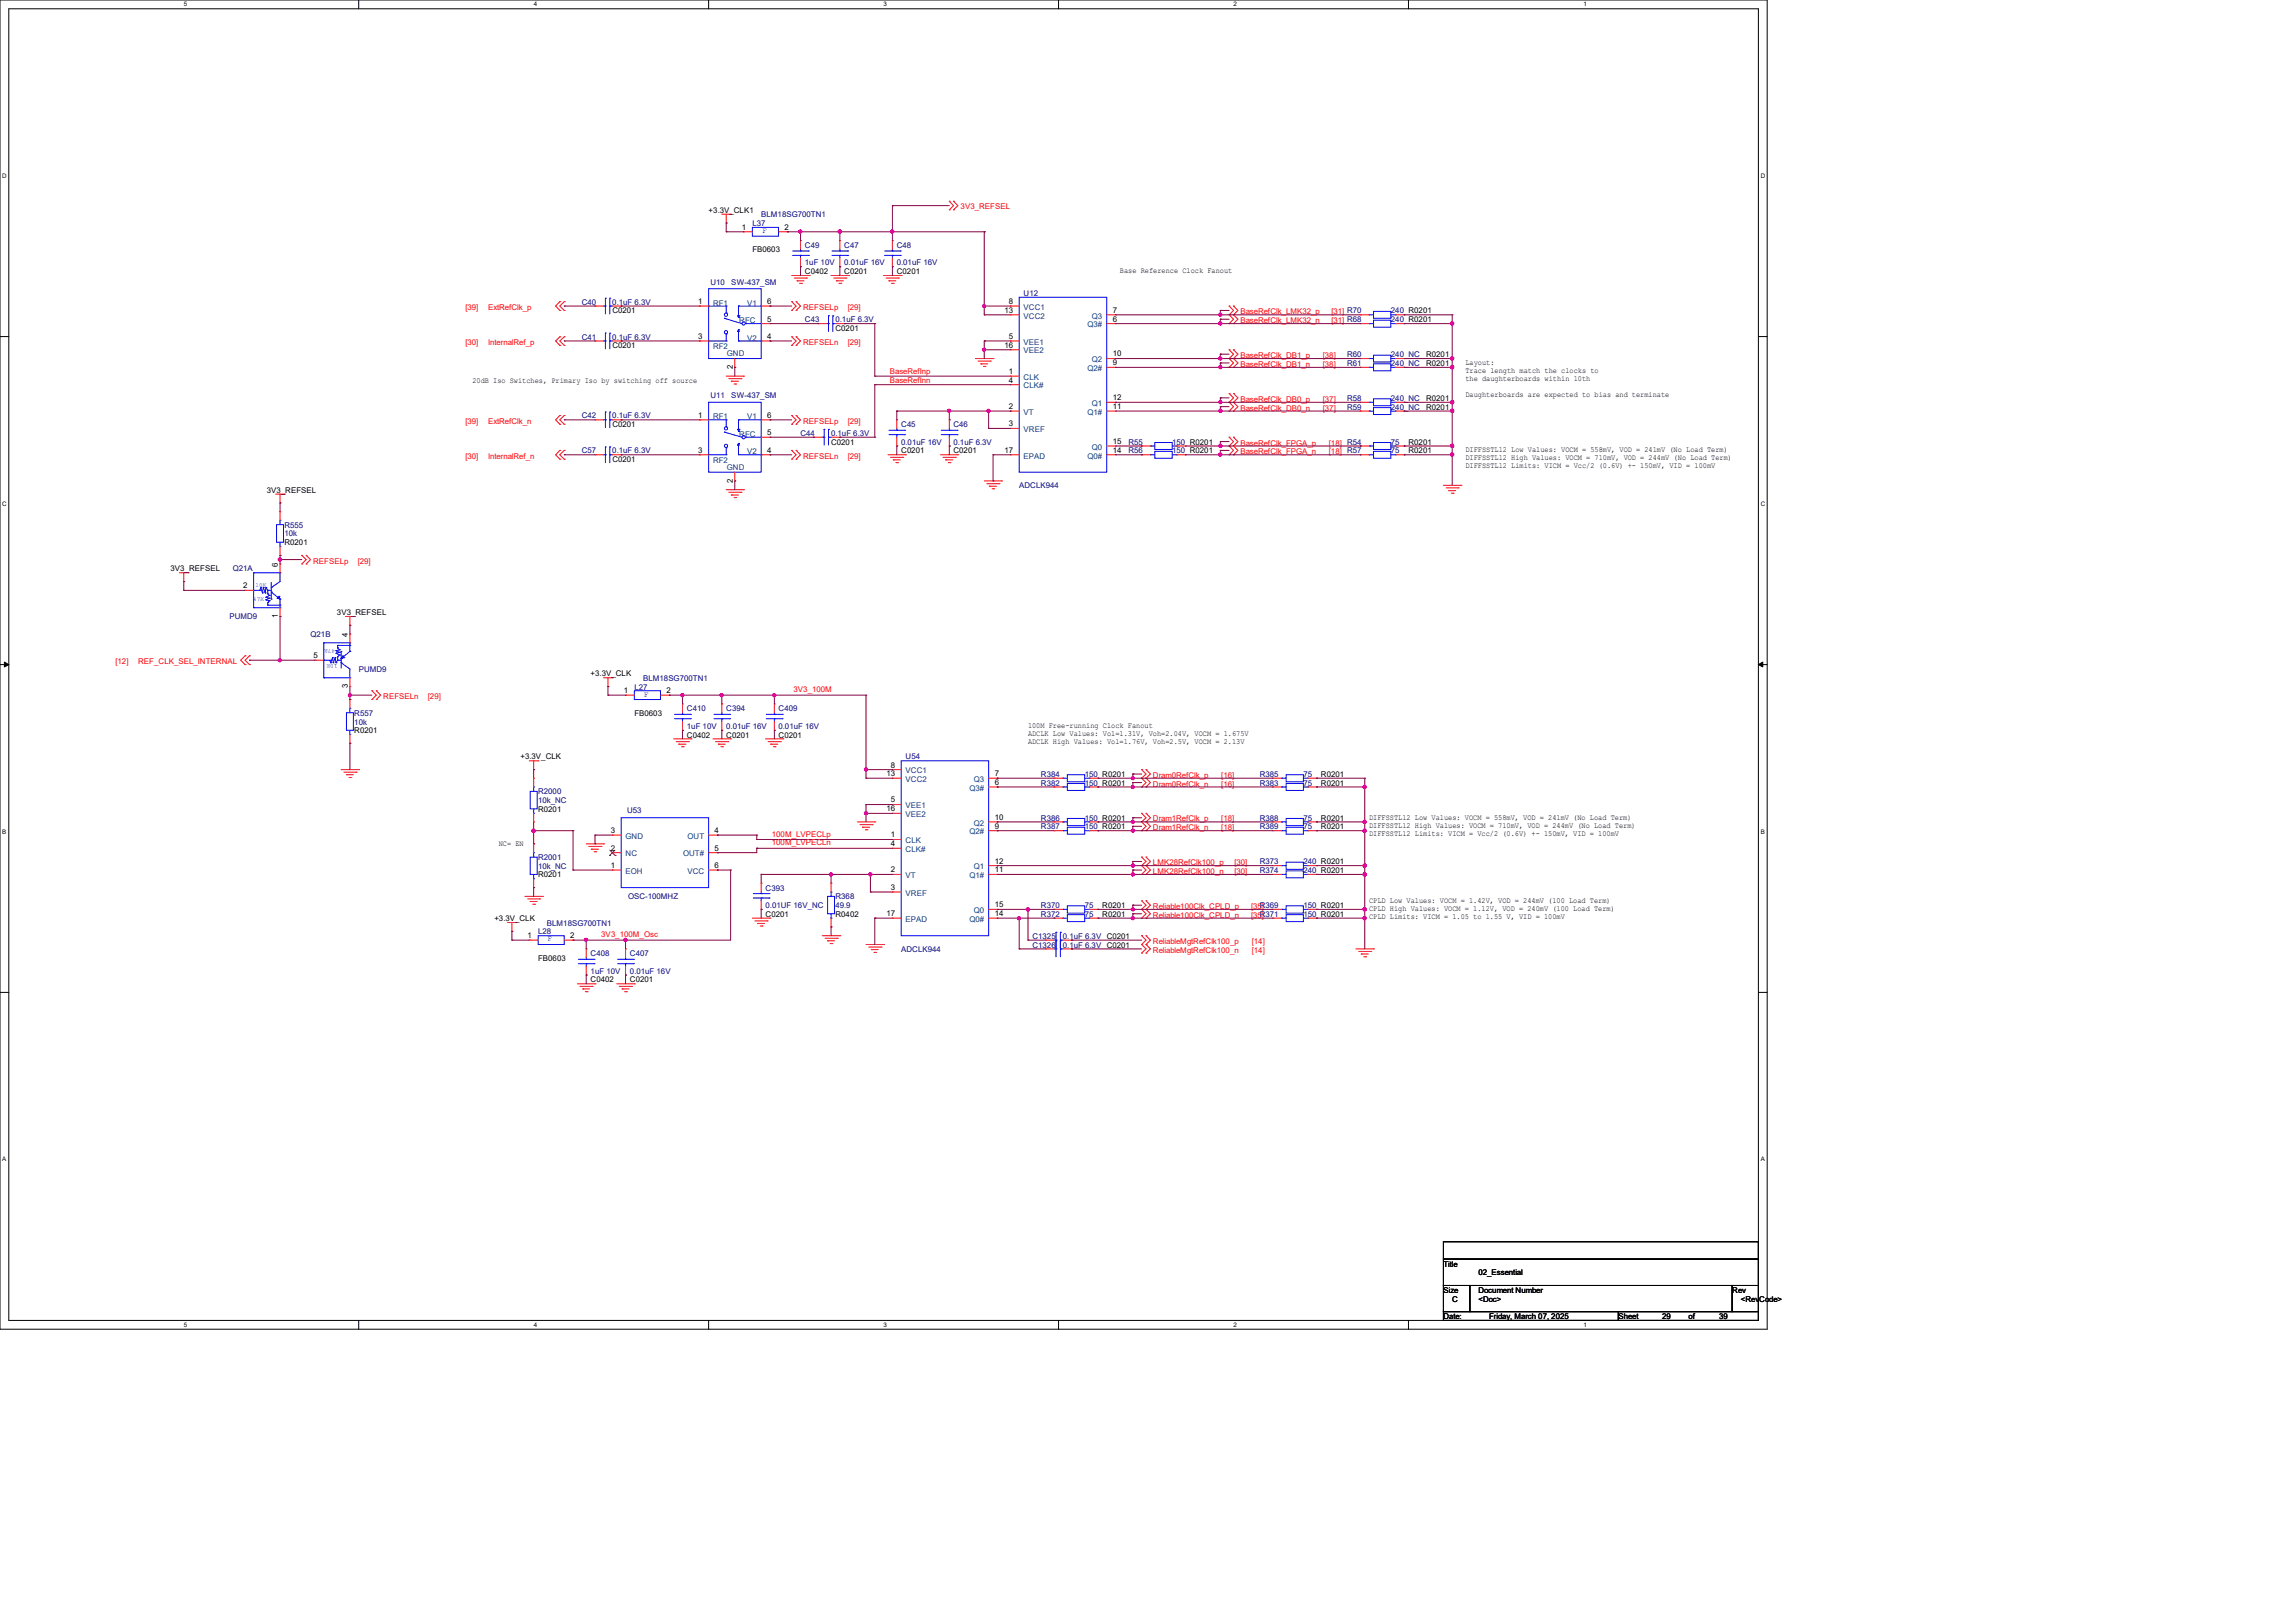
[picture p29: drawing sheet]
<svg xmlns="http://www.w3.org/2000/svg" width="420mm" height="297mm" viewBox="0 0 420 297" stroke-linecap="round" stroke-linejoin="round" font-family="sans-serif">
<defs><g id="words">
<g font-size="1.4">
<text x="129.6" y="39">+3.3V_CLK1</text>
<text x="135.7" y="42">1</text>
<text x="137.6" y="46.2">FB0603</text>
<text x="143.5" y="42">2</text>
<text x="147.2" y="50.2">C0402</text>
<text x="154.4" y="50.2">C0201</text>
<text x="164" y="50.2">C0201</text>
<text x="204.9" y="50">Base Reference Clock Fanout</text>
<text x="112" y="57.4">C0201</text>
<text x="127.7" y="55.6">1</text>
<text x="140.3" y="58.8">5</text>
<text x="140.3" y="55.6">6</text>
<text x="183.7" y="57.2">13</text>
<text x="184.5" y="55.6">8</text>
<text x="203.5" y="57.2">7</text>
<text x="203.5" y="58.8">6</text>
<text x="112" y="63.8">C0201</text>
<text x="127.7" y="62">3</text>
<text x="140.3" y="62">4</text>
<text x="152.8" y="60.6">C0201</text>
<text x="183.7" y="63.6">16</text>
<text x="184.5" y="62">5</text>
<text x="203.5" y="65.2">10</text>
<text x="260.9" y="65.4">R0201</text>
<text x="86.4" y="70">20dB Iso Switches, Primary Iso by switching off source</text>
<text x="134" y="67.5" transform="rotate(-90 134 67.5)">2</text>
<text x="184.5" y="68.5">1</text>
<text x="184.5" y="70">4</text>
<text x="203.5" y="66.8">9</text>
<text x="260.9" y="67">R0201</text>
<text x="268.1" y="66.8">Layout:</text>
<text x="268.1" y="68.2">Trace length match the clocks to</text>
<text x="268.1" y="69.7">the daughterboards within 10th</text>
<text x="127.7" y="76.5">1</text>
<text x="140.3" y="76.5">6</text>
<text x="184.5" y="74.8">2</text>
<text x="203.5" y="73.2">12</text>
<text x="203.5" y="74.8">11</text>
<text x="260.9" y="73.4">R0201</text>
<text x="260.9" y="75">R0201</text>
<text x="268.1" y="72.6">Daughterboards are expected to bias and terminate</text>
<text x="112" y="78.2">C0201</text>
<text x="127.7" y="82.8">3</text>
<text x="140.3" y="82.8">4</text>
<text x="140.3" y="79.6">5</text>
<text x="152" y="81.4">C0201</text>
<text x="164.8" y="83">C0201</text>
<text x="174.4" y="83">C0201</text>
<text x="183.7" y="82.8">17</text>
<text x="184.5" y="78">3</text>
<text x="203.5" y="81.2">15</text>
<text x="203.5" y="82.8">14</text>
<text x="257.6" y="81.4">R0201</text>
<text x="257.6" y="83">R0201</text>
<text x="268.1" y="82.8">DIFFSSTL12 Low Values: VOCM = 558mV, VOD = 241mV (No Load Term)</text>
<text x="112" y="84.6">C0201</text>
<text x="134" y="88.3" transform="rotate(-90 134 88.3)">2</text>
<text x="268.1" y="84.2">DIFFSSTL12 High Values: VOCM = 710mV, VOD = 244mV (No Load Term)</text>
<text x="268.1" y="85.7">DIFFSSTL12 Limits: VICM = Vcc/2 (0.6V) +- 150mV, VID = 100mV</text>
<text x="48.8" y="90.2">3V3_REFSEL</text>
<text x="52" y="99.8">R0201</text>
<text x="31.2" y="104.6">3V3_REFSEL</text>
<text x="44.5" y="107.7">2</text>
<text x="50.8" y="103.7" transform="rotate(-90 50.8 103.7)">6</text>
<text x="50.8" y="113.1" transform="rotate(-90 50.8 113.1)">1</text>
<text x="61.6" y="112.6">3V3_REFSEL</text>
<text x="63.6" y="116.5" transform="rotate(-90 63.6 116.5)">4</text>
<text x="57.3" y="120.4">5</text>
<text x="63.6" y="125.9" transform="rotate(-90 63.6 125.9)">3</text>
<text x="108" y="123.8">+3.3V_CLK</text>
<text x="114.1" y="126.8">1</text>
<text x="116" y="131">FB0603</text>
<text x="121.9" y="126.8">2</text>
<text x="64.8" y="134.2">R0201</text>
<text x="125.6" y="135">C0402</text>
<text x="132.8" y="135">C0201</text>
<text x="142.4" y="135">C0201</text>
<text x="188" y="133.2">100M Free-running Clock Fanout</text>
<text x="188" y="134.7">ADCLK Low Values: Vol=1.31V, Voh=2.04V, VOCM = 1.675V</text>
<text x="188" y="136.1">ADCLK High Values: Vol=1.76V, Voh=2.5V, VOCM = 2.13V</text>
<text x="95.2" y="139">+3.3V_CLK</text>
<text x="162.1" y="142">13</text>
<text x="162.9" y="140.5">8</text>
<text x="181.9" y="142">7</text>
<text x="181.9" y="143.6">6</text>
<text x="241.6" y="142.2">R0201</text>
<text x="241.6" y="143.8">R0201</text>
<text x="98.4" y="148.6">R0201</text>
<text x="162.1" y="148.5">16</text>
<text x="162.9" y="146.9">5</text>
<text x="91.2" y="154.8">NC= EN</text>
<text x="111.7" y="152.4">3</text>
<text x="111.7" y="155.7">2</text>
<text x="130.7" y="152.4">4</text>
<text x="130.7" y="155.7">5</text>
<text x="162.9" y="153.3">1</text>
<text x="162.9" y="154.9">4</text>
<text x="181.9" y="150">10</text>
<text x="181.9" y="151.6">9</text>
<text x="241.6" y="150.2">R0201</text>
<text x="241.6" y="151.8">R0201</text>
<text x="250.4" y="150">DIFFSSTL12 Low Values: VOCM = 558mV, VOD = 241mV (No Load Term)</text>
<text x="250.4" y="151.5">DIFFSSTL12 High Values: VOCM = 710mV, VOD = 244mV (No Load Term)</text>
<text x="250.4" y="152.9">DIFFSSTL12 Limits: VICM = Vcc/2 (0.6V) +- 150mV, VID = 100mV</text>
<text x="98.4" y="160.6">R0201</text>
<text x="111.7" y="158.8">1</text>
<text x="130.7" y="158.8">6</text>
<text x="162.9" y="159.6">2</text>
<text x="181.9" y="158">12</text>
<text x="181.9" y="159.6">11</text>
<text x="140" y="167.8">C0201</text>
<text x="152.8" y="167.8">R0402</text>
<text x="162.1" y="167.6">17</text>
<text x="162.9" y="162.9">3</text>
<text x="181.9" y="166">15</text>
<text x="181.9" y="167.6">14</text>
<text x="201.6" y="166.2">R0201</text>
<text x="201.6" y="167.8">R0201</text>
<text x="250.4" y="165.2">CPLD Low Values: VOCM = 1.42V, VOD = 244mV (100 Load Term)</text>
<text x="250.4" y="166.7">CPLD High Values: VOCM = 1.12V, VOD = 240mV (100 Load Term)</text>
<text x="90.4" y="168.6">+3.3V_CLK</text>
<text x="96.5" y="171.7">1</text>
<text x="104.3" y="171.7">2</text>
<text x="250.4" y="168.1">CPLD Limits: VICM = 1.05 to 1.55 V, VID = 100mV</text>
<text x="98.4" y="175.8">FB0603</text>
<text x="108" y="179.8">C0402</text>
<text x="115.2" y="179.8">C0201</text>
<text x="264" y="231.8">Title</text>
<text x="270.4" y="233.4">02_Essential</text>
<text x="264" y="236.6">Size</text>
<text x="265.6" y="238.2">C</text>
<text x="270.4" y="236.6">Document Number</text>
<text x="270.4" y="238.2">&lt;Doc&gt;</text>
<text x="316.9" y="236.6">Rev</text>
<text x="318.4" y="238.2">&lt;RevCode&gt;</text>
<text x="264" y="241.4">Date:</text>
<text x="272.4" y="241.4">Friday, March 07, 2025</text>
<text x="296" y="241.4">Sheet</text>
<text x="304" y="241.4">29</text>
<text x="308.9" y="241.4">of</text>
<text x="314.5" y="241.4">39</text>
</g>
<g font-size="1.4" fill="#000080">
<text x="137.6" y="41.4">L37</text>
<text x="139.2" y="39.8">BLM18SG700TN1</text>
<text x="147.2" y="45.4">C49</text>
<text x="154.4" y="45.4">C47</text>
<text x="164" y="45.4">C48</text>
<text x="130" y="52.1">U10</text>
<text x="133.8" y="52.1">SW-437_SM</text>
<text x="147.2" y="48.6">1uF 10V</text>
<text x="154.4" y="48.6">0.01uF 16V</text>
<text x="164" y="48.6">0.01uF 16V</text>
<text x="106.4" y="55.8">C40</text>
<text x="112" y="55.8">0.1uF 6.3V</text>
<text x="147.2" y="59">C43</text>
<text x="152.8" y="59">0.1uF 6.3V</text>
<text x="187.2" y="54.2">U12</text>
<text x="254.4" y="59">240 R0201</text>
<text x="254.4" y="57.4">240 R0201</text>
<text x="106.4" y="62.2">C41</text>
<text x="112" y="62.2">0.1uF 6.3V</text>
<text x="246.4" y="65.4">R60</text>
<text x="254.4" y="65.4">240_NC</text>
<text x="246.4" y="67">R61</text>
<text x="254.4" y="67">240_NC</text>
<text x="106.4" y="76.6">C42</text>
<text x="112" y="76.6">0.1uF 6.3V</text>
<text x="130" y="72.9">U11</text>
<text x="133.8" y="72.9">SW-437_SM</text>
<text x="246.4" y="73.4">R58</text>
<text x="246.4" y="75">R59</text>
<text x="254.4" y="73.4">240_NC</text>
<text x="254.4" y="75">240_NC</text>
<text x="106.4" y="83">C57</text>
<text x="112" y="83">0.1uF 6.3V</text>
<text x="146.4" y="79.8">C44</text>
<text x="152" y="79.8">0.1uF 6.3V</text>
<text x="164.8" y="78.2">C45</text>
<text x="164.8" y="81.4">0.01uF 16V</text>
<text x="174.4" y="78.2">C46</text>
<text x="174.4" y="81.4">0.1uF 6.3V</text>
<text x="206.4" y="81.4">R55</text>
<text x="206.4" y="83">R56</text>
<text x="214.4" y="81.4">150 R0201</text>
<text x="214.4" y="83">150 R0201</text>
<text x="254.4" y="81.4">75</text>
<text x="254.4" y="83">75</text>
<text x="186.4" y="89.4">ADCLK944</text>
<text x="52" y="96.6">R555</text>
<text x="52" y="98.2">10k</text>
<text x="42.6" y="104.4">Q21A</text>
<text x="42" y="113.2">PUMD9</text>
<text x="56.8" y="116.6">Q21B</text>
<text x="65.6" y="123">PUMD9</text>
<text x="117.6" y="124.6">BLM18SG700TN1</text>
<text x="64.8" y="131">R557</text>
<text x="116" y="126.2">L27</text>
<text x="125.6" y="130.2">C410</text>
<text x="132.8" y="130.2">C394</text>
<text x="142.4" y="130.2">C409</text>
<text x="64.8" y="132.6">10k</text>
<text x="125.6" y="133.4">1uF 10V</text>
<text x="132.8" y="133.4">0.01uF 16V</text>
<text x="142.4" y="133.4">0.01uF 16V</text>
<text x="165.7" y="139">U54</text>
<text x="190.4" y="143.8">R382</text>
<text x="190.4" y="142.2">R384</text>
<text x="198.4" y="143.8">150 R0201</text>
<text x="198.4" y="142.2">150 R0201</text>
<text x="230.4" y="142.2">R385</text>
<text x="230.4" y="143.8">R383</text>
<text x="238.4" y="142.2">75</text>
<text x="238.4" y="143.8">75</text>
<text x="98.4" y="145.4">R2000</text>
<text x="98.4" y="147">10k_NC</text>
<text x="114.7" y="148.8">U53</text>
<text x="190.4" y="151.8">R387</text>
<text x="190.4" y="150.2">R386</text>
<text x="198.4" y="151.8">150 R0201</text>
<text x="198.4" y="150.2">150 R0201</text>
<text x="230.4" y="150.2">R388</text>
<text x="230.4" y="151.8">R389</text>
<text x="238.4" y="150.2">75</text>
<text x="238.4" y="151.8">75</text>
<text x="98.4" y="157.4">R2001</text>
<text x="98.4" y="159">10k_NC</text>
<text x="230.4" y="159.8">R374</text>
<text x="230.4" y="158.2">R373</text>
<text x="238.4" y="159.8">240 R0201</text>
<text x="238.4" y="158.2">240 R0201</text>
<text x="114.9" y="164.4">OSC-100MHZ</text>
<text x="140" y="163">C393</text>
<text x="140" y="166.2">0.01UF 16V_NC</text>
<text x="152.8" y="164.6">R368</text>
<text x="152.8" y="166.2">49.9</text>
<text x="190.4" y="166.2">R370</text>
<text x="190.4" y="167.8">R372</text>
<text x="198.4" y="166.2">75</text>
<text x="198.4" y="167.8">75</text>
<text x="230.4" y="166.2">R369</text>
<text x="230.4" y="167.8">R371</text>
<text x="238.4" y="166.2">150 R0201</text>
<text x="238.4" y="167.8">150 R0201</text>
<text x="98.4" y="171">L28</text>
<text x="100" y="169.4">BLM18SG700TN1</text>
<text x="188.9" y="173.4">C1326</text>
<text x="188.9" y="171.8">C1325</text>
<text x="194.4" y="173.4">0.1uF 6.3V C0201</text>
<text x="194.4" y="171.8">0.1uF 6.3V C0201</text>
<text x="108" y="175">C408</text>
<text x="108" y="178.2">1uF 10V</text>
<text x="115.2" y="175">C407</text>
<text x="115.2" y="178.2">0.01uF 16V</text>
<text x="164.8" y="174.2">ADCLK944</text>
</g>
<g font-size="1.4" fill="#f00">
<text x="175.7" y="38.3">3V3_REFSEL</text>
<text x="85.1" y="56.7">[39]</text>
<text x="89.3" y="56.7">ExtRefClk_p</text>
<text x="146.9" y="56.7">REFSELp</text>
<text x="155.1" y="56.7">[29]</text>
<text x="226.9" y="57.5">BaseRefClk_LMK32_p</text>
<text x="226.9" y="59.1">BaseRefClk_LMK32_n</text>
<text x="243.5" y="57.5">[31] R70</text>
<text x="243.5" y="59.1">[31] R68</text>
<text x="85.1" y="63.1">[30]</text>
<text x="89.3" y="63.1">InternalRef_p</text>
<text x="146.9" y="63.1">REFSELn</text>
<text x="155.1" y="63.1">[29]</text>
<text x="226.9" y="65.5">BaseRefClk_DB1_p</text>
<text x="242" y="65.5">[38]</text>
<text x="162.8" y="68.5">BaseRefInp</text>
<text x="162.8" y="70.1">BaseRefInn</text>
<text x="226.9" y="67.1">BaseRefClk_DB1_n</text>
<text x="242" y="67.1">[38]</text>
<text x="85.1" y="77.5">[39]</text>
<text x="89.3" y="77.5">ExtRefClk_n</text>
<text x="146.9" y="77.5">REFSELp</text>
<text x="155.1" y="77.5">[29]</text>
<text x="226.9" y="73.5">BaseRefClk_DB0_p</text>
<text x="226.9" y="75.1">BaseRefClk_DB0_n</text>
<text x="242" y="73.5">[37]</text>
<text x="242" y="75.1">[37]</text>
<text x="85.1" y="83.9">[30]</text>
<text x="89.3" y="83.9">InternalRef_n</text>
<text x="146.9" y="83.9">REFSELn</text>
<text x="155.1" y="83.9">[29]</text>
<text x="226.9" y="81.5">BaseRefClk_FPGA_p</text>
<text x="226.9" y="83.1">BaseRefClk_FPGA_n</text>
<text x="243.1" y="81.5">[18] R54</text>
<text x="243.1" y="83.1">[18] R57</text>
<text x="57.3" y="103.1">REFSELp</text>
<text x="65.4" y="103.1">[29]</text>
<text x="21.1" y="121.5">[12]</text>
<text x="25.3" y="121.5">REF_CLK_SEL_INTERNAL</text>
<text x="70.1" y="127.9">REFSELn</text>
<text x="78.3" y="127.9">[29]</text>
<text x="145.2" y="126.7">3V3_100M</text>
<text x="210.9" y="142.3">Dram0RefClk_p</text>
<text x="210.9" y="143.9">Dram0RefClk_n</text>
<text x="223.4" y="142.3">[16]</text>
<text x="223.4" y="143.9">[16]</text>
<text x="141.2" y="153.1">100M_LVPECLp</text>
<text x="141.2" y="154.7">100M_LVPECLn</text>
<text x="210.9" y="150.3">Dram1RefClk_p</text>
<text x="210.9" y="151.9">Dram1RefClk_n</text>
<text x="223.4" y="150.3">[18]</text>
<text x="223.4" y="151.9">[18]</text>
<text x="210.9" y="158.3">LMK28RefClk100_p</text>
<text x="210.9" y="159.9">LMK28RefClk100_n</text>
<text x="225.8" y="158.3">[30]</text>
<text x="225.8" y="159.9">[30]</text>
<text x="210.9" y="166.3">Reliable100Clk_CPLD_p</text>
<text x="210.9" y="167.9">Reliable100Clk_CPLD_n</text>
<text x="228.9" y="166.3">[35]</text>
<text x="228.9" y="167.9">[35]</text>
<text x="110" y="171.5">3V3_100M_Osc</text>
<text x="210.9" y="172.8">ReliableMgtRefClk100_p</text>
<text x="229" y="172.8">[14]</text>
<text x="210.9" y="174.3">ReliableMgtRefClk100_n</text>
<text x="229" y="174.3">[14]</text>
</g>
<g font-size="1.4" fill="#00f">
<text x="139.4" y="42.6">F</text>
<text x="117.8" y="127.5">F</text>
<text x="100.2" y="172.3">F</text>
</g>
<g font-size="1.4" fill="#004080">
<text x="130.4" y="55.9">RF1</text>
<text x="135.2" y="59.1">RFC</text>
<text x="136.7" y="55.9">V1</text>
<text x="187.2" y="56.7">VCC1</text>
<text x="187.2" y="58.3">VCC2</text>
<text x="198.9" y="59.9">Q3#</text>
<text x="199.7" y="58.3">Q3</text>
<text x="130.4" y="63.9">RF2</text>
<text x="133" y="65.2">GND</text>
<text x="136.7" y="62.3">V2</text>
<text x="187.2" y="63.1">VEE1</text>
<text x="187.2" y="64.7">VEE2</text>
<text x="187.2" y="69.5">CLK</text>
<text x="187.2" y="71.1">CLK#</text>
<text x="198.9" y="67.9">Q2#</text>
<text x="199.7" y="66.3">Q2</text>
<text x="130.4" y="76.8">RF1</text>
<text x="136.7" y="76.8">V1</text>
<text x="187.2" y="75.9">VT</text>
<text x="198.9" y="75.9">Q1#</text>
<text x="199.7" y="74.3">Q1</text>
<text x="135.2" y="79.9">RFC</text>
<text x="136.7" y="83.1">V2</text>
<text x="187.2" y="79.1">VREF</text>
<text x="187.2" y="83.9">EPAD</text>
<text x="198.9" y="83.9">Q0#</text>
<text x="199.7" y="82.3">Q0</text>
<text x="130.4" y="84.8">RF2</text>
<text x="133" y="86">GND</text>
<text x="165.7" y="141.5">VCC1</text>
<text x="165.7" y="143.1">VCC2</text>
<text x="178.1" y="143.1">Q3</text>
<text x="165.7" y="147.9">VEE1</text>
<text x="165.7" y="149.5">VEE2</text>
<text x="177.3" y="144.7">Q3#</text>
<text x="114.4" y="153.5">GND</text>
<text x="125.8" y="153.5">OUT</text>
<text x="165.7" y="154.3">CLK</text>
<text x="165.7" y="155.9">CLK#</text>
<text x="177.3" y="152.7">Q2#</text>
<text x="178.1" y="151.1">Q2</text>
<text x="114.4" y="156.7">NC</text>
<text x="114.4" y="159.9">EOH</text>
<text x="125" y="156.7">OUT#</text>
<text x="125.7" y="159.9">VCC</text>
<text x="165.7" y="160.7">VT</text>
<text x="177.3" y="160.7">Q1#</text>
<text x="178.1" y="159.1">Q1</text>
<text x="165.7" y="163.9">VREF</text>
<text x="178.1" y="167.1">Q0</text>
<text x="165.7" y="168.7">EPAD</text>
<text x="177.3" y="168.7">Q0#</text>
</g>
<g font-size="1.1">
<text x="33.6" y="1.1">5</text>
<text x="97.6" y="1.1">4</text>
<text x="161.6" y="1.1">3</text>
<text x="225.6" y="1.1">2</text>
<text x="289.6" y="1.1">1</text>
<text x=".4" y="32.6">D</text>
<text x="322.1" y="32.6">D</text>
<text x=".4" y="92.5">C</text>
<text x="322.1" y="92.5">C</text>
<text x=".4" y="152.6">B</text>
<text x="322.1" y="152.6">B</text>
<text x=".4" y="212.6">A</text>
<text x="322.1" y="212.6">A</text>
<text x="33.6" y="242.8">5</text>
<text x="97.6" y="242.8">4</text>
<text x="161.6" y="242.8">3</text>
<text x="225.6" y="242.8">2</text>
<text x="289.6" y="242.8">1</text>
</g>
<g font-size="1.1" fill="#00f">
<text x="46.7" y="107.4">10K</text>
<text x="46.3" y="110.1">47K</text>
<text x="61.3" y="118.8" transform="rotate(-180 61.3 118.8)">47K</text>
<text x="61.8" y="121.5" transform="rotate(-180 61.8 121.5)">10K</text>
</g>
</g></defs>
<path d="M0 0h323.3v243.2h-323.3zM1.6 1.6h320v240h-320z" fill="none" stroke="#000" stroke-width=".18"/>
<g fill="#fff">
<path d="M33.6 .2h.6v1.2h-.6z"/>
<path d="M33.6 241.8h.6v1.2h-.6z"/>
</g>
<path d="M65.6 0v1.6M65.6 241.6v1.6" fill="none" stroke="#000" stroke-width=".18"/>
<g fill="#fff">
<path d="M97.6 .2h.6v1.2h-.6z"/>
<path d="M97.6 241.8h.6v1.2h-.6z"/>
</g>
<path d="M129.6 0v1.6M129.6 241.6v1.6" fill="none" stroke="#000" stroke-width=".18"/>
<g fill="#fff">
<path d="M161.6 .2h.6v1.2h-.6z"/>
<path d="M161.6 241.8h.6v1.2h-.6z"/>
</g>
<path d="M193.6 0v1.6M193.6 241.6v1.6" fill="none" stroke="#000" stroke-width=".18"/>
<g fill="#fff">
<path d="M225.6 .2h.6v1.2h-.6z"/>
<path d="M225.6 241.8h.6v1.2h-.6z"/>
</g>
<path d="M257.6 0v1.6M257.6 241.6v1.6" fill="none" stroke="#000" stroke-width=".18"/>
<g fill="#fff">
<path d="M289.6 .2h.6v1.2h-.6z"/>
<path d="M289.6 241.8h.6v1.2h-.6z"/>
<path d="M.4 31.6h.8v1.2h-.8z"/>
<path d="M322.1 31.6h.7v1.2h-.7z"/>
<path d="M.4 91.6h.8v1.2h-.8z"/>
<path d="M322.1 91.6h.7v1.2h-.7z"/>
</g>
<path d="M0 61.6h1.6M321.6 61.6h1.7" fill="none" stroke="#000" stroke-width=".18"/>
<g fill="#fff">
<path d="M.4 151.6h.7v1.2h-.7z"/>
<path d="M322.1 151.6h.7v1.2h-.7z"/>
</g>
<path d="M0 121.6h1.6M321.6 121.6h1.7" fill="none" stroke="#000" stroke-width=".18"/>
<path d="M.8 121.2l.8 .4-.8 .4zM321.6 121.6l.9-.4v.8z" fill="#000" stroke="#000" stroke-width=".18"/>
<g fill="#fff">
<path d="M.4 211.6h.7v1.2h-.7z"/>
<path d="M322.1 211.6h.7v1.2h-.7z"/>
</g>
<path d="M0 181.6h1.6M321.6 181.6h1.7M264 227.2h57.6v3.2h-57.6zM264 230.4h57.6v4.8h-57.6zM264 235.2h4.9v4.8h-4.9zM268.9 235.2h48v4.8h-48zM316.9 235.2h4.7v4.8h-4.7zM264 240h32v1.6h-32zM296 240h25.6v1.6h-25.6z" fill="none" stroke="#000" stroke-width=".18"/>
<g fill="none" stroke="#f00" stroke-width=".18">
<path d="M132 39.2h1.6M132.8 39.2v1.6M133.6 39.2h.1M173.7 36.8h.1M173.7 38.4h.1M173.7 36.8l.7 .8-.7 .8M174.4 36.8h.1M174.4 38.4h.1M174.4 36.8l.8 .8-.8 .8M102.4 55.2h.1M102.4 56.8h.1M102.4 55.2l-.8 .8 .8 .8"/>
<path d="M103.2 55.2h.1M103.2 56.8h.1M103.2 55.2l-.8 .8 .8 .8M108.8 56h.1M108.8 56h1.6M112 56h1.6M113.6 56h.1M128 56h.1M128 56h1.6M132.8 40.8h.1M136 42.4h.1M136 42.4h1.6"/>
<path d="M139.2 59.2h1.6M139.2 56h1.6M140.8 59.2h.1M140.8 56h.1M142.4 42.4h1.6M144 42.4h.1M144.8 55.2h.1M144.8 56.8h.1M144.8 50.4h3.2M144.8 55.2l.8 .8-.8 .8M145.3 50.9h2.2M145.6 55.2h.1"/>
<path d="M145.6 56.8h.1M145.6 55.2l.8 .8-.8 .8M145.8 51.4h.1M145.8 51.4h1.3M146.3 51.9h.3M146.4 44h.1M146.4 48.8h.1M146.4 44v1.6M146.4 47.2v1.6M146.6 51.9h.1M147.5 50.9h.1M148 50.4h.1"/>
<path d="M149.6 59.2h.1M149.6 59.2h1.6M152 50.4h3.2M152.5 50.9h2.2M152.8 59.2h1.6M153 51.4h.1M153 51.4h1.3M153.5 51.9h.3M153.6 44h.1M153.6 48.8h.1M153.6 44v1.6M153.6 47.2v1.6"/>
<path d="M153.8 51.9h.1M154.4 59.2h.1M154.7 50.9h.1M155.2 50.4h.1M161.6 50.4h3.2M162.1 50.9h2.2M162.6 51.4h.1M162.6 51.4h1.3M163.1 51.9h.3M163.2 44h.1M163.2 48.8h.1M163.2 44v1.6"/>
<path d="M163.2 47.2v1.6M163.4 51.9h.1M164.3 50.9h.1M164.8 50.4h.1M184.8 56h.1M184.8 57.6h.1M184.8 56h1.6M184.8 57.6h1.6M202.4 59.2h1.6M202.4 57.6h1.6M204 57.6h.1M204 59.2h.1"/>
<path d="M224.8 56h.1M224.8 57.6h.1M224.8 59.2h.1M224.8 56l.8 .8-.8 .8M224.8 57.6l.8 .8-.8 .8M225.6 56h.1M225.6 57.6h.1M225.6 59.2h.1M225.6 56l.8 .8-.8 .8M225.6 57.6l.8 .8-.8 .8M248.8 59.2h.1M248.8 57.6h.1"/>
<path d="M248.8 59.2h1.6M248.8 57.6h1.6M255.2 59.2h1.6M255.2 57.6h1.6M256.8 59.2h.1M256.8 57.6h.1M102.4 61.6h.1M102.4 63.2h.1M102.4 76h.1M102.4 77.6h.1M102.4 61.6l-.8 .8 .8 .8M102.4 76l-.8 .8 .8 .8"/>
<path d="M103.2 61.6h.1M103.2 63.2h.1M103.2 76h.1M103.2 77.6h.1M103.2 61.6l-.8 .8 .8 .8M103.2 76l-.8 .8 .8 .8M108.8 62.4h.1M108.8 76.8h.1M108.8 62.4h1.6M108.8 76.8h1.6M112 62.4h1.6M112 76.8h1.6"/>
<path d="M113.6 62.4h.1M113.6 76.8h.1M128 62.4h.1M128 76.8h.1M128 62.4h1.6M128 76.8h1.6M132.8 68.8h3.2M133.3 69.3h2.3M133.8 69.8h.1M133.8 69.8h1.3M134.3 70.3h.3M134.4 67.2h.1"/>
<path d="M134.4 65.6v1.6M134.6 70.3h.1M135.6 69.3h.1M136 68.8h.1M139.2 62.4h1.6M139.2 76.8h1.6M140.8 62.4h.1M140.8 76.8h.1M144.8 61.6h.1M144.8 63.2h.1M144.8 76h.1M144.8 77.6h.1"/>
<path d="M144.8 61.6l.8 .8-.8 .8M144.8 76l.8 .8-.8 .8M145.6 61.6h.1M145.6 63.2h.1M145.6 76h.1M145.6 77.6h.1M145.6 61.6l.8 .8-.8 .8M145.6 76l.8 .8-.8 .8M164 76.8h.1M164 76.8v1.6M173.7 76.8h.1M173.7 76.8v1.6"/>
<path d="M178.4 65.6h3.3M178.9 66.1h2.2M179.4 66.6h.1M179.4 66.6h1.3M179.9 67.1h.3M180.2 67.1h.1M181.1 66.1h.1M181.7 65.6h.1M184.8 62.4h.1M184.8 64h.1M184.8 68.8h.1M184.8 70.4h.1"/>
<path d="M184.8 75.2h.1M184.8 78.4h.1M184.8 68.8h1.6M184.8 62.4h1.6M184.8 75.2h1.6M184.8 64h1.6M184.8 70.4h1.6M184.8 78.4h1.6M202.4 65.6h1.6M202.4 73.6h1.6M202.4 67.2h1.6M202.4 75.2h1.6"/>
<path d="M204 65.6h.1M204 67.2h.1M204 73.6h.1M204 75.2h.1M224.8 64h.1M224.8 65.6h.1M224.8 67.2h.1M224.8 72h.1M224.8 73.6h.1M224.8 75.2h.1M224.8 64l.8 .8-.8 .8M224.8 65.6l.8 .8-.8 .8"/>
<path d="M224.8 72l.8 .8-.8 .8M224.8 73.6l.8 .8-.8 .8M225.6 64h.1M225.6 65.6h.1M225.6 67.2h.1M225.6 72h.1M225.6 73.6h.1M225.6 75.2h.1M225.6 64l.8 .8-.8 .8M225.6 65.6l.8 .8-.8 .8M225.6 72l.8 .8-.8 .8M225.6 73.6l.8 .8-.8 .8"/>
<path d="M248.8 73.6h.1M248.8 67.2h.1M248.8 75.2h.1M248.8 65.6h.1M248.8 65.6h1.6M248.8 73.6h1.6M248.8 67.2h1.6M248.8 75.2h1.6M255.2 65.6h1.6M255.2 73.6h1.6M255.2 67.2h1.6M255.2 75.2h1.6"/>
<path d="M256.8 73.6h.1M256.8 67.2h.1M256.8 75.2h.1M256.8 65.6h.1M50.4 90.4h1.6M51.2 92h.1M51.2 93.6h.1M51.2 90.4v1.6M51.2 93.6v1.6M52 90.4h.1M102.4 82.4h.1M102.4 84h.1"/>
<path d="M102.4 82.4l-.8 .8 .8 .8M103.2 82.4h.1M103.2 84h.1M103.2 82.4l-.8 .8 .8 .8M108.8 83.2h.1M108.8 83.2h1.6M112 83.2h1.6M113.6 83.2h.1M128 83.2h.1M128 83.2h1.6M132.8 89.6h3.2M133.3 90.1h2.3"/>
<path d="M133.8 90.6h.1M133.8 90.6h1.3M134.3 91.1h.3M134.4 88h.1M134.4 86.4v1.6M134.6 91.1h.1M135.6 90.1h.1M136 89.6h.1M139.2 83.2h1.6M139.2 80h1.6M140.8 83.2h.1M140.8 80h.1"/>
<path d="M144.8 82.4h.1M144.8 84h.1M144.8 82.4l.8 .8-.8 .8M145.6 82.4h.1M145.6 84h.1M145.6 82.4l.8 .8-.8 .8M148.8 80h.1M148.8 80h1.6M152 80h1.6M153.6 80h.1M162.4 83.2h3.3M162.9 83.7h2.2"/>
<path d="M163.4 84.2h.1M163.4 84.2h1.3M163.9 84.7h.3M164 81.6h.1M164 80v1.6M164.2 84.7h.1M165.1 83.7h.1M165.7 83.2h.1M172 83.2h3.2M172.5 83.7h2.3M173 84.2h.1M173 84.2h1.3"/>
<path d="M173.5 84.7h.3M173.7 81.6h.1M173.7 80v1.6M173.8 84.7h.1M174.8 83.7h.1M175.2 83.2h.1M180 88h3.2M180.5 88.5h2.3M181 89h.1M181 89h1.3M181.5 89.5h.3M181.8 89.5h.1"/>
<path d="M182.8 88.5h.1M183.2 88h.1M184.8 83.2h.1M184.8 83.2h1.6M202.4 83.2h1.6M202.4 81.6h1.6M204 81.6h.1M204 83.2h.1M208.8 81.6h.1M208.8 83.2h.1M208.8 83.2h1.6M208.8 81.6h1.6"/>
<path d="M215.2 83.2h1.6M215.2 81.6h1.6M216.8 81.6h.1M216.8 83.2h.1M224.8 80h.1M224.8 81.6h.1M224.8 83.2h.1M224.8 80l.8 .8-.8 .8M224.8 81.6l.8 .8-.8 .8M225.6 80h.1M225.6 81.6h.1M225.6 83.2h.1"/>
<path d="M225.6 80l.8 .8-.8 .8M225.6 81.6l.8 .8-.8 .8M248.8 81.6h.1M248.8 83.2h.1M248.8 83.2h1.6M248.8 81.6h1.6M255.2 83.2h1.6M255.2 81.6h1.6M256.8 81.6h.1M256.8 83.2h.1M264 88.8h3.3M264.5 89.3h2.2"/>
<path d="M265 89.8h.1M265 89.8h1.3M265.5 90.3h.3M265.8 90.3h.1M266.7 89.3h.1M267.3 88.8h.1M32.8 104.8h1.6M33.6 106.4h.1M33.6 104.8v1.6M34.4 104.8h.1M44.8 108h.1M44.8 108h1.6"/>
<path d="M51.2 101.6h.1M51.2 112.8h.1M51.2 103.2h.1M51.2 100v1.6M51.2 103.2v1.6M51.2 111.2v1.6M55.2 101.6h.1M55.2 103.2h.1M55.2 101.6l.8 .8-.8 .8M56 101.6h.1M56 103.2h.1M56 101.6l.8 .8-.8 .8"/>
<path d="M63.2 112.8h1.6M64 114.4h.1M64 116h.1M64 112.8v1.6M64 116v1.6M64.8 112.8h.1M44.8 120h.1M44.8 121.6h.1M44.8 120l-.8 .8 .8 .8M45.6 120h.1M45.6 121.6h.1M45.6 120l-.8 .8 .8 .8"/>
<path d="M57.6 120.8h.1M57.6 120.8h1.6M64 128h.1M64 136h.1M64 125.6h.1M64 124v1.6M64 128v1.6M64 134.4v1.6M68 126.4h.1M68 128h.1M68 126.4l.8 .8-.8 .8M68.8 126.4h.1"/>
<path d="M68.8 128h.1M68.8 126.4l.8 .8-.8 .8M96.8 139.2h1.6M97.6 139.2v1.6M98.4 139.2h.1M110.4 124h1.6M111.2 125.6h.1M111.2 124v1.6M112 124h.1M114.4 127.2h.1M114.4 127.2h1.6M120.8 127.2h1.6"/>
<path d="M122.4 127.2h.1M123.2 135.2h3.2M123.7 135.7h2.2M124.2 136.2h.1M124.2 136.2h1.3M124.7 136.7h.3M124.8 128.8h.1M124.8 133.6h.1M124.8 128.8v1.6M124.8 132v1.6M125 136.7h.1M125.9 135.7h.1"/>
<path d="M126.4 135.2h.1M130.4 135.2h3.2M130.9 135.7h2.2M131.4 136.2h.1M131.4 136.2h1.3M131.9 136.7h.3M132 128.8h.1M132 133.6h.1M132 128.8v1.6M132 132v1.6M132.2 136.7h.1M133.1 135.7h.1"/>
<path d="M133.6 135.2h.1M140 135.2h3.2M140.5 135.7h2.2M141 136.2h.1M141 136.2h1.3M141.5 136.7h.3M141.6 128.8h.1M141.6 133.6h.1M141.6 128.8v1.6M141.6 132v1.6M141.8 136.7h.1M142.7 135.7h.1"/>
<path d="M143.2 135.2h.1M62.4 140.8h3.2M62.9 141.3h2.3M63.4 141.8h.1M63.4 141.8h1.2M63.8 142.3h.4M64.2 142.3h.1M65.2 141.3h.1M65.6 140.8h.1M97.6 140.8h.1M97.6 142.4h.1M97.6 150.4h.1"/>
<path d="M97.6 154.4h.1M97.6 142.4v1.6M97.6 148.8v1.6M97.6 154.4v1.6M107.2 154.4h3.2M107.7 154.9h2.2M108.2 155.4h.1M108.2 155.4h1.3M108.7 155.9h.3M109 155.9h.1M109.9 154.9h.1M110.4 154.4h.1"/>
<path d="M112 152.8h.1M112 156h.1M112 159.2h.1M112 152.8h1.6M112 156h1.6M112 159.2h1.6M129.6 152.8h1.6M129.6 156h1.6M129.6 159.2h1.6M131.2 152.8h.1M131.2 156h.1M131.2 159.2h.1"/>
<path d="M156.8 150.4h3.2M157.3 150.9h2.3M157.8 151.4h.1M157.8 151.4h1.3M158.3 151.8h.3M158.6 151.8h.1M159.6 150.9h.1M160 150.4h.1M163.2 140.8h.1M163.2 142.4h.1M163.2 147.2h.1M163.2 148.8h.1"/>
<path d="M163.2 153.6h.1M163.2 155.2h.1M163.2 140.8h1.6M163.2 142.4h1.6M163.2 147.2h1.6M163.2 148.8h1.6M163.2 153.6h1.6M163.2 155.2h1.6M180.8 150.4h1.6M180.8 152h1.6M180.8 142.4h1.6M180.8 144h1.6"/>
<path d="M180.8 158.4h1.6M182.4 142.4h.1M182.4 144h.1M182.4 150.4h.1M182.4 152h.1M182.4 158.4h.1M192.8 152h.1M192.8 144h.1M192.8 150.4h.1M192.8 142.4h.1M192.8 150.4h1.6M192.8 152h1.6"/>
<path d="M192.8 142.4h1.6M192.8 144h1.6M199.2 150.4h1.6M199.2 152h1.6M199.2 142.4h1.6M199.2 144h1.6M200.8 152h.1M200.8 144h.1M200.8 150.4h.1M200.8 142.4h.1M208.8 140.8h.1M208.8 142.4h.1"/>
<path d="M208.8 144h.1M208.8 148.8h.1M208.8 150.4h.1M208.8 152h.1M208.8 156.8h.1M208.8 158.4h.1M208.8 140.8l.8 .8-.8 .8M208.8 142.4l.8 .8-.8 .8M208.8 148.8l.8 .8-.8 .8M208.8 150.4l.8 .8-.8 .8M208.8 156.8l.8 .8-.8 .8M208.8 158.4l.8 .8-.8 .8"/>
<path d="M209.6 140.8h.1M209.6 142.4h.1M209.6 144h.1M209.6 148.8h.1M209.6 150.4h.1M209.6 152h.1M209.6 156.8h.1M209.6 158.4h.1M209.6 140.8l.8 .8-.8 .8M209.6 142.4l.8 .8-.8 .8M209.6 148.8l.8 .8-.8 .8M209.6 150.4l.8 .8-.8 .8"/>
<path d="M209.6 156.8l.8 .8-.8 .8M209.6 158.4l.8 .8-.8 .8M232.8 142.4h.1M232.8 144h.1M232.8 150.4h.1M232.8 158.4h.1M232.8 152h.1M232.8 150.4h1.6M232.8 152h1.6M232.8 142.4h1.6M232.8 144h1.6M232.8 158.4h1.6"/>
<path d="M239.2 150.4h1.6M239.2 152h1.6M239.2 142.4h1.6M239.2 144h1.6M239.2 158.4h1.6M240.8 142.4h.1M240.8 144h.1M240.8 150.4h.1M240.8 158.4h.1M240.8 152h.1M92.8 168.8h1.6M93.6 170.4h.1"/>
<path d="M93.6 168.8v1.6M94.4 168.8h.1M96 164h3.2M96.5 164.5h2.2M96.8 172h.1M96.8 172h1.6M97 165h.1M97 165h1.3M97.5 165.5h.3M97.6 162.4h.1M97.6 160.8v1.6M97.8 165.5h.1"/>
<path d="M98.7 164.5h.1M99.2 164h.1M103.2 172h1.6M104.8 172h.1M107.2 173.7h.1M107.2 178.4h.1M107.2 173.7v1.5M107.2 176.8v1.6M114.4 173.7h.1M114.4 178.4h.1M114.4 173.7v1.5M114.4 176.8v1.6"/>
<path d="M137.6 168h3.2M138.1 168.5h2.2M138.6 169h.1M138.6 169h1.3M139.1 169.5h.3M139.2 161.6h.1M139.2 166.4h.1M139.2 161.6v1.6M139.2 164.8v1.6M139.4 169.5h.1M140.3 168.5h.1M140.8 168h.1"/>
<path d="M150.4 171.2h3.2M150.9 171.7h2.3M151.4 172.2h.1M151.4 172.2h1.3M151.8 172.7h.4M152 161.6h.1M152 169.6h.1M152 161.6v1.6M152 168v1.6M152.2 172.7h.1M153.2 171.7h.1M153.6 171.2h.1"/>
<path d="M158.4 172.8h3.2M158.9 173.3h2.3M159.4 173.8h.1M159.4 173.8h1.3M159.9 174.3h.3M160.2 174.3h.1M161.2 173.3h.1M161.6 172.8h.1M163.2 160h.1M163.2 163.2h.1M163.2 168h.1M163.2 168h1.6"/>
<path d="M163.2 160h1.6M163.2 163.2h1.6M180.8 168h1.6M180.8 160h1.6M180.8 166.4h1.6M182.4 160h.1M182.4 166.4h.1M182.4 168h.1M191.2 173.7h.1M191.2 172h.1M191.2 173.7h1.6M191.2 172h1.6"/>
<path d="M192.8 166.4h.1M192.8 168h.1M192.8 168h1.6M192.8 166.4h1.6M194.4 173.7h1.6M194.4 172h1.6M196 173.7h.1M196 172h.1M199.2 168h1.6M199.2 166.4h1.6M200.8 166.4h.1M200.8 168h.1"/>
<path d="M208.8 160h.1M208.8 164.8h.1M208.8 166.4h.1M208.8 168h.1M208.8 171.2h.1M208.8 172.8h.1M208.8 174.4h.1M208.8 164.8l.8 .9-.8 .7M208.8 166.4l.8 .8-.8 .8M208.8 171.2l.8 .8-.8 .8M208.8 172.8l.8 .9-.8 .7M209.6 160h.1"/>
<path d="M209.6 164.8h.1M209.6 166.4h.1M209.6 168h.1M209.6 171.2h.1M209.6 172.8h.1M209.6 174.4h.1M209.6 164.8l.8 .9-.8 .7M209.6 166.4l.8 .8-.8 .8M209.6 171.2l.8 .8-.8 .8M209.6 172.8l.8 .9-.8 .7M232.8 160h.1M232.8 166.4h.1"/>
<path d="M232.8 168h.1M232.8 168h1.6M232.8 160h1.6M232.8 166.4h1.6M239.2 168h1.6M239.2 160h1.6M239.2 166.4h1.6M240.8 160h.1M240.8 166.4h.1M240.8 168h.1M248 173.7h3.2M248.5 174.1h2.2"/>
<path d="M249 174.6h.1M249 174.6h1.3M249.5 175.1h.3M249.8 175.1h.1M250.7 174.1h.1M251.2 173.7h.1M105.6 180h3.2M106.1 180.5h2.2M106.6 181h.1M106.6 181h1.3M107.1 181.5h.3M107.4 181.5h.1"/>
<path d="M108.3 180.5h.1M108.8 180h.1M112.8 180h3.2M113.3 180.5h2.2M113.8 181h.1M113.8 181h1.3M114.3 181.5h.3M114.6 181.5h.1M115.5 180.5h.1M116 180h.1"/>
</g>
<g fill="none" stroke="#00f" stroke-width=".18">
<path d="M110.4 56h.3M110.7 56h.1M110.7 54.6h.1M110.7 54.6v2.8M111.5 54.6h.1M111.5 56h.1M111.5 56h.5M111.5 54.6v2.8M129.6 52.8h9.6v12.8h-9.6zM129.6 56h3.2M132.5 58.3h.1M132.5 58.3l3.2 .9"/>
<path d="M132.8 56h.1M132.8 57.3h.1M132.8 56v1.3M135.1 56h.1M135.1 58.1h.1M135.1 56h4.1M135.1 56v2.1M135.2 57.8h.1M135.2 57.8h-.3l.2 .3M135.2 57.8l-.1 .3M136.4 59.2h.1M136.4 59.2h2.8"/>
<path d="M137.6 41.6h4.8v1.6h-4.8zM145 46.7h2.9M145 45.9h2.9M146.4 45.9h.1M146.4 46.7h.1M146.4 45.6v.3M146.4 46.7v.5M147.9 46.7h.1M147.9 45.9h.1M151.2 59.2h.4M151.6 59.2h.1M151.6 57.8h.1"/>
<path d="M151.6 57.8v2.9M152.2 46.7h2.9M152.2 45.9h2.9M152.4 57.8h.1M152.4 59.2h.1M152.4 59.2h.4M152.4 57.8v2.9M153.6 45.9h.1M153.6 46.7h.1M153.6 45.6v.3M153.6 46.7v.5M155.1 46.7h.1"/>
<path d="M155.1 45.9h.1M161.8 46.7h2.9M161.8 45.9h2.9M163.2 45.9h.1M163.2 46.7h.1M163.2 45.6v.3M163.2 46.7v.5M164.7 46.7h.1M164.7 45.9h.1M186.4 54.4h16v32h-16zM250.4 59.2h.1M250.4 57.6h.1"/>
<path d="M250.4 59.2h.8M250.4 57.6h.8M251.2 58.6h3.2v1.3h-3.2zM251.2 57h3.2v1.3h-3.2zM254.4 59.2h.8M254.4 57.6h.8M255.2 59.2h.1M255.2 57.6h.1M110.4 62.4h.3M110.4 76.8h.3M110.7 62.4h.1M110.7 61h.1"/>
<path d="M110.7 76.8h.1M110.7 75.4h.1M110.7 61v2.8M110.7 75.4v2.9M111.5 61h.1M111.5 62.4h.1M111.5 75.4h.1M111.5 76.8h.1M111.5 62.4h.5M111.5 61v2.8M111.5 75.4v2.9M111.5 76.8h.5"/>
<path d="M129.6 73.6h9.6v12.8h-9.6zM129.6 62.4h3.2M129.6 76.8h3.2M132.5 79.1h.1M132.5 79.1l3.2 .9M132.8 62.4h.1M132.8 61.1h.1M132.8 76.8h.1M132.8 78.1h.1M132.8 61.1v1.3M132.8 76.8v1.3M134.9 60.7h.1"/>
<path d="M135.1 62.4h.1M135.1 60.3h.1M135.1 76.8h.1M135.1 78.9h.1M135.1 62.4h4.1M135.1 60.3v2.1M135.1 76.8v2.1M135.1 60.3l.1 .4h-.3M135.1 60.3l-.2 .4M135.1 76.8h4.1M135.2 78.6h.1M135.2 78.6h-.3l.2 .3"/>
<path d="M135.2 78.6l-.1 .3M139.2 62.4h.1M150.7 78.6h.1M150.7 78.6v2.8M151.6 78.6h.1M151.6 78.6v2.8M162.6 79.5h2.9M162.6 78.7h2.9M164 78.7h.1M164 79.5h.1M164 78.4v.3M164 79.5v.5"/>
<path d="M165.5 79.5h.1M165.5 78.7h.1M172.2 79.5h2.9M172.2 78.7h2.9M173.7 78.7h.1M173.7 79.5h.1M173.7 78.4v.3M173.7 79.5v.5M175.1 79.5h.1M175.1 78.7h.1M250.4 73.6h.1M250.4 67.2h.1"/>
<path d="M250.4 75.2h.1M250.4 65.6h.1M250.4 73.6h.8M250.4 67.2h.8M250.4 75.2h.8M250.4 65.6h.8M251.2 73h3.2v1.3h-3.2zM251.2 66.6h3.2v1.3h-3.2zM251.2 74.6h3.2v1.3h-3.2zM251.2 65h3.2v1.3h-3.2zM254.4 73.6h.8M254.4 67.2h.8"/>
<path d="M254.4 75.2h.8M254.4 65.6h.8M255.2 73.6h.1M255.2 67.2h.1M255.2 75.2h.1M255.2 65.6h.1M50.6 96h1.3v3.2h-1.3zM51.2 95.2h.1M51.2 95.2v.8M51.2 99.2v.8M110.4 83.2h.3M110.7 83.2h.1"/>
<path d="M110.7 81.8h.1M110.7 81.8v2.9M111.5 81.8h.1M111.5 83.2h.1M111.5 83.2h.5M111.5 81.8v2.9M129.6 83.2h3.2M132.8 83.2h.1M132.8 82h.1M132.8 82v1.2M134.9 81.4h.1M135.1 83.2h.1"/>
<path d="M135.1 81.2h.1M135.1 81.2v2M135.1 83.2h4.1M135.1 81.2l.1 .2h-.3M135.1 81.2l-.2 .2M136.4 80h.1M136.4 80h2.8M139.2 83.2h.1M150.4 80h.3M150.7 80h.1M151.6 80h.1M151.6 80h.4"/>
<path d="M210.4 81.6h.1M210.4 83.2h.1M210.4 81.6h.8M210.4 83.2h.8M211.2 81h3.2v1.3h-3.2zM211.2 82.6h3.2v1.3h-3.2zM214.4 81.6h.8M214.4 83.2h.8M215.2 81.6h.1M215.2 83.2h.1M250.4 81.6h.1M250.4 83.2h.1"/>
<path d="M250.4 81.6h.8M250.4 83.2h.8M251.2 81h3.2v1.3h-3.2zM251.2 82.6h3.2v1.3h-3.2zM254.4 81.6h.8M254.4 83.2h.8M255.2 81.6h.1M255.2 83.2h.1M46.4 108h.1M46.4 104.8h.1M46.4 111.2h.1M46.4 108h1.1"/>
<path d="M46.4 104.8h4.8M46.4 104.8v6.4M46.4 111.2h4.8M47.5 108h.1M47.7 107.5h.1M47.7 107.5l.3 1M47.7 107.5l-.2 .5M48 108.5h.1M48.2 107.5h.1M48.2 107.5l.3 1M48.2 107.5l-.2 1M48.5 108.5h.1"/>
<path d="M48.6 107.5h.1M48.6 109.3h.1M48.6 109.8h.1M48.6 107.5l.4 .5M48.6 107.5l-.1 1M48.6 109.3l.7 .2M48.6 109.8l.7 .1M49 108h.1M49 108.7h.1M49 110.3h.1M49 110.7h.1M49 108h.6"/>
<path d="M49 108v.7M49 110.3v.4M49 108.7l.3 .3M49 110.7h2.2M49.3 109h.1M49.3 109.5h.1M49.3 109.9h.1M49.3 109l-.7 .3M49.3 109.5l-.7 .3M49.3 109.9l-.3 .4M49.6 109.6h.1M49.6 107.5h.1"/>
<path d="M49.6 108.3h.1M49.6 106.6v3M49.6 108.3l1.6 1.3M50.7 109.5h.1M50.7 109.5l.5 .1M51.1 109.1h.1M51.1 109.1l.1 .5M51.1 109.1l-.4 .4M51.2 100h.1M51.2 104.8h.1M51.2 109.6h.1M51.2 110.7h.1"/>
<path d="M51.2 111.2h.1M51.2 104.8v1.6l-1.6 1.1M51.2 109.6v1.6M59.2 117.6h.1M59.2 117.6v6.4M59.2 117.6h4.8M61.5 119.5h.1M61.5 119.1h.1M61.5 119.5l.6 .3M61.5 119.1l.6 .3M61.8 118.6h.1M61.8 118.1h.1"/>
<path d="M61.8 118.1v.5M61.8 118.6l.3 .3M61.8 118.1h2.2M62.1 119.8h.1M62.1 119.4h.1M62.1 118.9h.1M62.1 119.8l-.3 .4M62.1 119.4l-.6 .1M62.1 118.9l-.6 .2M62.4 119.2h.1M62.4 119.2v3.1M64 119.2h.1"/>
<path d="M64 118.1h.1M64 117.6h.1M64 117.6v1.6M64 119.2l-1.6 1.3M59.2 120.8h.1M59.2 124h.1M59.2 120.8h1.1M59.2 124h4.8M60.3 120.8h.1M60.3 120.8l.2 .5M60.5 121.3h.1M60.8 120.4h.1"/>
<path d="M60.8 120.4l.2 .9M60.8 120.4l-.3 .9M61 121.3h.1M61.3 120.4h.1M61.3 120.4l.2 .9M61.3 120.4l-.3 .9M61.5 121.3h.1M61.8 120.8h.1M61.8 120.2h.1M61.8 120.8h.6M61.8 120.8l-.3 .5M61.8 120.2v.6"/>
<path d="M62.4 121.3h.1M62.4 120.5h.1M62.4 121.3l1.6 1.1v1.6M62.9 120.4h.1M62.9 120.4l-.5 .1M62.9 120.4l-.2-.4-.3 .5M63.4 130.4h1.2v3.2h-1.2zM64 129.6h.1M64 134.4h.1M64 124h.1M64 129.6v.8M64 133.6v.8"/>
<path d="M116 126.4h4.8v1.6h-4.8zM123.4 131.5h2.9M123.4 130.7h2.9M124.8 130.7h.1M124.8 131.5h.1M124.8 130.4v.3M124.8 131.5v.5M126.3 131.5h.1M126.3 130.7h.1M130.6 131.5h2.9M130.6 130.7h2.9M132 130.7h.1"/>
<path d="M132 131.5h.1M132 130.4v.3M132 131.5v.5M133.5 131.5h.1M133.5 130.7h.1M140.2 131.5h2.9M140.2 130.7h2.9M141.6 130.7h.1M141.6 131.5h.1M141.6 130.4v.3M141.6 131.5v.5M143.1 131.5h.1"/>
<path d="M143.1 130.7h.1M164.8 139.2h16v32h-16zM97 144.8h1.3v3.2h-1.3zM97 156.8h1.3v3.2h-1.3zM97.6 144h.1M97.6 148.8h.1M97.6 156h.1M97.6 144v.8M97.6 148v.8M97.6 156v.8M113.6 149.6h16v12.8h-16zM194.4 152h.1"/>
<path d="M194.4 144h.1M194.4 150.4h.1M194.4 142.4h.1M194.4 152h.8M194.4 144h.8M194.4 142.4h.8M194.4 150.4h.8M195.2 151.4h3.2v1.3h-3.2zM195.2 143.4h3.2v1.3h-3.2zM195.2 149.8h3.2v1.3h-3.2zM195.2 141.8h3.2v1.3h-3.2zM198.4 152h.8"/>
<path d="M198.4 144h.8M198.4 142.4h.8M198.4 150.4h.8M199.2 152h.1M199.2 144h.1M199.2 150.4h.1M199.2 142.4h.1M234.4 142.4h.1M234.4 144h.1M234.4 150.4h.1M234.4 158.4h.1M234.4 152h.1"/>
<path d="M234.4 152h.8M234.4 144h.8M234.4 142.4h.8M234.4 150.4h.8M234.4 158.4h.8M235.2 159.4h3.2v1.3h-3.2zM235.2 141.8h3.2v1.3h-3.2zM235.2 143.4h3.2v1.3h-3.2zM235.2 149.8h3.2v1.3h-3.2zM235.2 157.8h3.2v1.3h-3.2zM235.2 151.4h3.2v1.3h-3.2zM238.4 152h.8"/>
<path d="M238.4 144h.8M238.4 142.4h.8M238.4 150.4h.8M238.4 158.4h.8M239.2 142.4h.1M239.2 144h.1M239.2 150.4h.1M239.2 158.4h.1M239.2 152h.1M97.6 160.8h.1M97.6 160v.8M98.4 171.2h4.8v1.6h-4.8z"/>
<path d="M105.8 176.4h2.9M105.8 175.6h2.9M107.2 175.6h.1M107.2 176.4h.1M107.2 175.2v.4M107.2 176.4v.4M108.7 176.4h.1M108.7 175.6h.1M113 176.4h2.9M113 175.6h2.9M114.4 175.6h.1M114.4 176.4h.1"/>
<path d="M114.4 175.2v.4M114.4 176.4v.4M115.9 176.4h.1M115.9 175.6h.1M137.8 164.3h2.9M137.8 163.5h2.9M139.2 163.5h.1M139.2 164.3h.1M139.2 163.2v.3M139.2 164.3v.5M140.7 164.3h.1M140.7 163.5h.1"/>
<path d="M151.4 164h1.3v3.2h-1.3zM152 163.2h.1M152 168h.1M152 163.2v.8M152 167.2v.8M192.8 173.7h.4M192.8 172h.4M193.2 173.7h.1M193.2 172.2h.1M193.2 172h.1M193.2 170.6h.1M193.2 170.6v4.5"/>
<path d="M194 172.2h.1M194 173.7h.1M194 170.6h.1M194 172h.1M194 173.7h.4M194 170.6v4.5M194 172h.4M194.4 166.4h.1M194.4 168h.1M194.4 166.4h.8M194.4 168h.8M195.2 165.8h3.2v1.3h-3.2z"/>
<path d="M195.2 167.4h3.2v1.3h-3.2zM198.4 166.4h.8M198.4 168h.8M199.2 166.4h.1M199.2 168h.1M234.4 160h.1M234.4 166.4h.1M234.4 168h.1M234.4 160h.8M234.4 166.4h.8M234.4 168h.8M235.2 165.8h3.2v1.3h-3.2z"/>
<path d="M235.2 167.4h3.2v1.3h-3.2zM238.4 160h.8M238.4 166.4h.8M238.4 168h.8M239.2 160h.1M239.2 166.4h.1M239.2 168h.1"/>
<circle cx="132.8" cy="57.6" r=".3"/>
<circle cx="136" cy="59.2" r=".3"/>
<circle cx="132.8" cy="78.4" r=".3"/>
<circle cx="132.8" cy="60.8" r=".3"/>
<circle cx="132.8" cy="81.6" r=".3"/>
<circle cx="136" cy="80" r=".3"/>
</g>
<path d="M111.5 156.5h.1M111.5 155.6l1 .9M112.5 155.6l-1 .9M112.5 156.5h.1" fill="none" stroke="#804000" stroke-width=".18"/>
<g fill="none" stroke="#800040" stroke-width=".18">
<path d="M163.2 37.6h.1M163.2 37.6v6.4M163.2 37.6h10.5M103.2 56h.1M103.2 56h5.6M113.6 56h.1M113.6 56h14.4M132.8 40.8h.1M132.8 42.4h.1M132.8 40.8v1.6M132.8 42.4h3.2M140.8 56h.1"/>
<path d="M140.8 56h4M140.8 59.2h8.8M144 42.4h.1M144 42.4h36M146.4 42.4h.1M146.4 48.8h.1M146.4 42.4v1.6M146.4 48.8v1.6M149.6 59.2h.1M153.6 42.4h.1M153.6 48.8h.1M153.6 42.4v1.6"/>
<path d="M153.6 48.8v1.6M154.4 59.2h.1M154.4 59.2h5.6M160 59.2h.1M160 59.2v9.6M163.2 42.4h.1M163.2 48.8h.1M163.2 48.8v1.6M180 42.4h.1M180 56h.1M180 57.6h.1M180 56h4.8"/>
<path d="M180 42.4v15.2M180 57.6h4.8M204 57.6h44.8M204 59.2h44.8M223.2 57.6h.1M223.2 59.2h.1M223.2 56.8h.1M223.2 58.4h.1M223.2 56.8v.8M223.2 58.4v.8M223.2 56.8h1.6M223.2 58.4h1.6"/>
<path d="M256.8 57.6h.1M256.8 59.2h.1M256.8 57.6h8.8M256.8 59.2h8.8M265.6 57.6h.1M265.6 59.2h.1M265.6 57.6v31.2M103.2 62.4h.1M103.2 76.8h.1M103.2 62.4h5.6M103.2 76.8h5.6M113.6 62.4h.1"/>
<path d="M113.6 76.8h.1M113.6 62.4h14.4M113.6 76.8h14.4M134.4 67.2h.1M134.4 67.2v1.6M140.8 62.4h.1M140.8 76.8h.1M140.8 62.4h4M140.8 76.8h4M160 68.8h.1M160 70.4h.1M160 68.8h24.8"/>
<path d="M160 70.4v9.6M160 70.4h24.8M164 75.2h.1M164 75.2v1.6M164 75.2h20.8M173.7 76.8h.1M173.7 75.2v1.6M180 62.4h.1M180 64h.1M180 62.4v3.2M180 62.4h4.8M180 64h4.8"/>
<path d="M180.8 75.2h.1M180.8 78.4h.1M180.8 78.4h4M180.8 75.2v3.2M184.8 75.2h.1M204 75.2h44.8M204 65.6h44.8M204 67.2h44.8M204 73.6h44.8M223.2 65.6h.1M223.2 67.2h.1M223.2 73.6h.1"/>
<path d="M223.2 75.2h.1M223.2 64.8h.1M223.2 72.8h.1M223.2 66.4h.1M223.2 74.4h.1M223.2 64.8v.8M223.2 66.4v.8M223.2 72.8v.8M223.2 74.4v.8M223.2 64.8h1.6M223.2 72.8h1.6M223.2 66.4h1.6"/>
<path d="M223.2 74.4h1.6M256.8 65.6h.1M256.8 67.2h.1M256.8 73.6h.1M256.8 75.2h.1M256.8 75.2h8.8M256.8 65.6h8.8M256.8 67.2h8.8M256.8 73.6h8.8M265.6 65.6h.1M265.6 73.6h.1M265.6 67.2h.1"/>
<path d="M265.6 75.2h.1M51.2 92h.1M51.2 92v1.6M103.2 83.2h.1M103.2 83.2h5.6M113.6 83.2h.1M113.6 83.2h14.4M134.4 88h.1M134.4 88v1.6M140.8 83.2h.1M140.8 80h8M140.8 83.2h4"/>
<path d="M148.8 80h.1M153.6 80h.1M153.6 80h6.4M160 80h.1M164 81.6h.1M164 81.6v1.6M173.7 81.6h.1M173.7 81.6v1.6M181.7 88h.1M181.7 83.2h.1M181.7 83.2v4.8M181.7 83.2h3.1"/>
<path d="M204 83.2h4.8M204 81.6h4.8M208.8 81.6h.1M208.8 83.2h.1M216.8 83.2h32M216.8 81.6h32M223.2 83.2h.1M223.2 81.6h.1M223.2 80.8h.1M223.2 82.4h.1M223.2 80.8v.8M223.2 82.4v.8"/>
<path d="M223.2 80.8h1.6M223.2 82.4h1.6M248.8 81.6h.1M248.8 83.2h.1M256.8 81.6h.1M256.8 83.2h.1M256.8 83.2h8.8M256.8 81.6h8.8M265.6 81.6h.1M265.6 83.2h.1M33.6 106.4h.1M33.6 108h.1"/>
<path d="M33.6 106.4v1.6M33.6 108h11.2M51.2 101.6h.1M51.2 102.4h.1M51.2 112.8h.1M51.2 101.6v1.6M51.2 112.8v8M51.2 102.4h4M64 114.4h.1M64 114.4v1.6M45.6 120.8h.1M45.6 120.8h12"/>
<path d="M51.2 120.8h.1M64 127.2h.1M64 136h.1M64 128h.1M64 127.2h4M64 125.6v2.4M64 136v4.8M111.2 125.6h.1M111.2 127.2h.1M111.2 125.6v1.6M111.2 127.2h3.2M122.4 127.2h.1"/>
<path d="M122.4 127.2h36M124.8 127.2h.1M124.8 133.6h.1M124.8 127.2v1.6M124.8 133.6v1.6M132 127.2h.1M132 133.6h.1M132 127.2v1.6M132 133.6v1.6M141.6 127.2h.1M141.6 133.6h.1M141.6 127.2v1.6"/>
<path d="M141.6 133.6v1.6M158.4 127.2h.1M158.4 127.2v15.2M97.6 140.8h.1M97.6 152h.1M97.6 154.4h.1M97.6 152h7.2M97.6 140.8v1.6M97.6 150.4v4M104.8 159.2h.1M104.8 152h.1M104.8 159.2h7.2"/>
<path d="M104.8 152v7.2M108.8 154.4h.1M108.8 152.8h.1M108.8 152.8h3.2M108.8 152.8v1.6M131.2 152.8h.1M131.2 156h.1M131.2 159.2h.1M131.2 152.8h7.2M131.2 159.2h2.4M133.6 159.2h.1M133.6 159.2v12.8h-28.8"/>
<path d="M138.4 152.8h.1M138.4 153.6h.1M138.4 155.2h.1M138.4 152.8v.8M138.4 155.2v.8h-7.2M138.4 153.6h24.8M138.4 155.2h24.8M158.4 140.8h.1M158.4 142.4h.1M158.4 147.2h.1M158.4 148.8h.1M158.4 147.2v3.2"/>
<path d="M158.4 140.8h4.8M158.4 142.4h4.8M158.4 147.2h4.8M158.4 148.8h4.8M182.4 142.4h.1M182.4 144h.1M182.4 150.4h.1M182.4 152h.1M182.4 158.4h.1M182.4 142.4h10.4M182.4 144h10.4M182.4 150.4h10.4"/>
<path d="M182.4 152h10.4M182.4 158.4h50.4M200.8 142.4h.1M200.8 144h.1M200.8 152h.1M200.8 150.4h.1M200.8 142.4h32M200.8 144h32M200.8 150.4h32M200.8 152h32M207.2 141.6h.1M207.2 143.2h.1"/>
<path d="M207.2 142.4h.1M207.2 144h.1M207.2 149.6h.1M207.2 151.2h.1M207.2 150.4h.1M207.2 152h.1M207.2 157.6h.1M207.2 159.2h.1M207.2 158.4h.1M207.2 141.6h1.6M207.2 141.6v.8M207.2 143.2v.8"/>
<path d="M207.2 149.6v.8M207.2 151.2v.8M207.2 157.6v.8M207.2 159.2v.8M207.2 143.2h1.6M207.2 149.6h1.6M207.2 151.2h1.6M207.2 157.6h1.6M207.2 159.2h1.6M240.8 142.4h.1M240.8 144h.1M240.8 150.4h.1"/>
<path d="M240.8 152h.1M240.8 158.4h.1M240.8 142.4h8.8M240.8 144h8.8M240.8 150.4h8.8M240.8 152h8.8M240.8 158.4h8.8M249.6 142.4h.1M249.6 144h.1M249.6 150.4h.1M249.6 152h.1M249.6 158.4h.1"/>
<path d="M249.6 142.4v31.3M93.6 170.4h.1M93.6 172h.1M93.6 170.4v1.6M93.6 172h3.2M97.6 162.4h.1M97.6 162.4v1.6M104.8 172h.1M107.2 172h.1M107.2 178.4h.1M107.2 172v1.7M107.2 178.4v1.6"/>
<path d="M114.4 172h.1M114.4 178.4h.1M114.4 172v1.7M114.4 178.4v1.6M139.2 160h.1M139.2 166.4h.1M139.2 160h24M139.2 160v1.6M139.2 166.4v1.6M152 160h.1M152 169.6h.1M152 160v1.6"/>
<path d="M152 169.6v1.6M159.2 160h.1M159.2 163.2h.1M159.2 160v3.2M159.2 163.2h4M160 168h.1M160 168v4.8M160 168h3.2M182.4 160h.1M182.4 160h50.4M182.4 166.4h10.4M182.4 168h10.4"/>
<path d="M186.4 168h.1M186.4 173.7h.1M186.4 173.7h4.8M186.4 168v5.7M188 166.4h.1M188 172h.1M188 172h3.2M188 166.4v5.6M192.8 166.4h.1M192.8 168h.1M196 172h.1M196 173.7h.1"/>
<path d="M196 172h12.8M196 173.7h12.8M200.8 166.4h.1M200.8 168h.1M200.8 166.4h32M200.8 168h32M207.2 160h.1M207.2 165.7h.1M207.2 166.4h.1M207.2 167.2h.1M207.2 168h.1M207.2 165.7v.7"/>
<path d="M207.2 167.2v.8M207.2 165.7h1.6M207.2 167.2h1.6M240.8 160h.1M240.8 166.4h.1M240.8 168h.1M240.8 160h8.8M240.8 166.4h8.8M240.8 168h8.8M249.6 160h.1M249.6 166.4h.1M249.6 168h.1"/>
</g>
<g fill="#f0f" stroke="#f0f" stroke-width=".18">
<circle cx="146.4" cy="42.4" r=".3"/>
<circle cx="163.2" cy="42.4" r=".3"/>
<circle cx="153.6" cy="42.4" r=".32"/>
<circle cx="180" cy="56" r=".3"/>
<circle cx="180" cy="64" r=".3"/>
<circle cx="173.6" cy="75.2" r=".3"/>
<circle cx="180.8" cy="75.2" r=".3"/>
<circle cx="265.6" cy="67.2" r=".32"/>
<circle cx="265.6" cy="73.6" r=".32"/>
<circle cx="265.6" cy="83.2" r=".32"/>
<circle cx="265.6" cy="65.6" r=".32"/>
<circle cx="265.6" cy="59.2" r=".32"/>
<circle cx="265.6" cy="81.6" r=".32"/>
<circle cx="265.6" cy="75.2" r=".32"/>
<circle cx="223.2" cy="57.6" r=".3"/>
<circle cx="223.2" cy="59.2" r=".3"/>
<circle cx="223.2" cy="65.6" r=".3"/>
<circle cx="223.2" cy="67.2" r=".3"/>
<circle cx="223.2" cy="73.6" r=".3"/>
<circle cx="223.2" cy="75.2" r=".3"/>
<circle cx="223.2" cy="81.6" r=".3"/>
<circle cx="223.2" cy="83.2" r=".3"/>
<circle cx="124.8" cy="127.2" r=".3"/>
<circle cx="132" cy="127.2" r=".3"/>
<circle cx="141.6" cy="127.2" r=".3"/>
<circle cx="158.4" cy="140.8" r=".3"/>
<circle cx="249.6" cy="144" r=".32"/>
<circle cx="158.4" cy="148.8" r=".3"/>
<circle cx="249.6" cy="150.4" r=".32"/>
<circle cx="249.6" cy="152" r=".32"/>
<circle cx="207.2" cy="158.4" r=".3"/>
<circle cx="249.6" cy="158.4" r=".32"/>
<circle cx="152" cy="160" r=".3"/>
<circle cx="159.2" cy="160" r=".3"/>
<circle cx="207.2" cy="160" r=".3"/>
<circle cx="249.6" cy="160" r=".32"/>
<circle cx="188" cy="166.4" r=".3"/>
<circle cx="207.2" cy="166.4" r=".3"/>
<circle cx="249.6" cy="166.4" r=".32"/>
<circle cx="186.4" cy="168" r=".3"/>
<circle cx="207.2" cy="168" r=".3"/>
<circle cx="249.6" cy="168" r=".32"/>
<circle cx="107.2" cy="172" r=".3"/>
<circle cx="114.4" cy="172" r=".3"/>
<circle cx="207.2" cy="142.4" r=".3"/>
<circle cx="207.2" cy="144" r=".3"/>
<circle cx="207.2" cy="152" r=".3"/>
<circle cx="207.2" cy="150.4" r=".3"/>
<circle cx="97.6" cy="152" r=".32"/>
<circle cx="51.2" cy="102.4" r=".3"/>
<circle cx="51.2" cy="120.8" r=".3"/>
<circle cx="64" cy="127.2" r=".3"/>
</g>
<use href="#words"/>
</svg>
